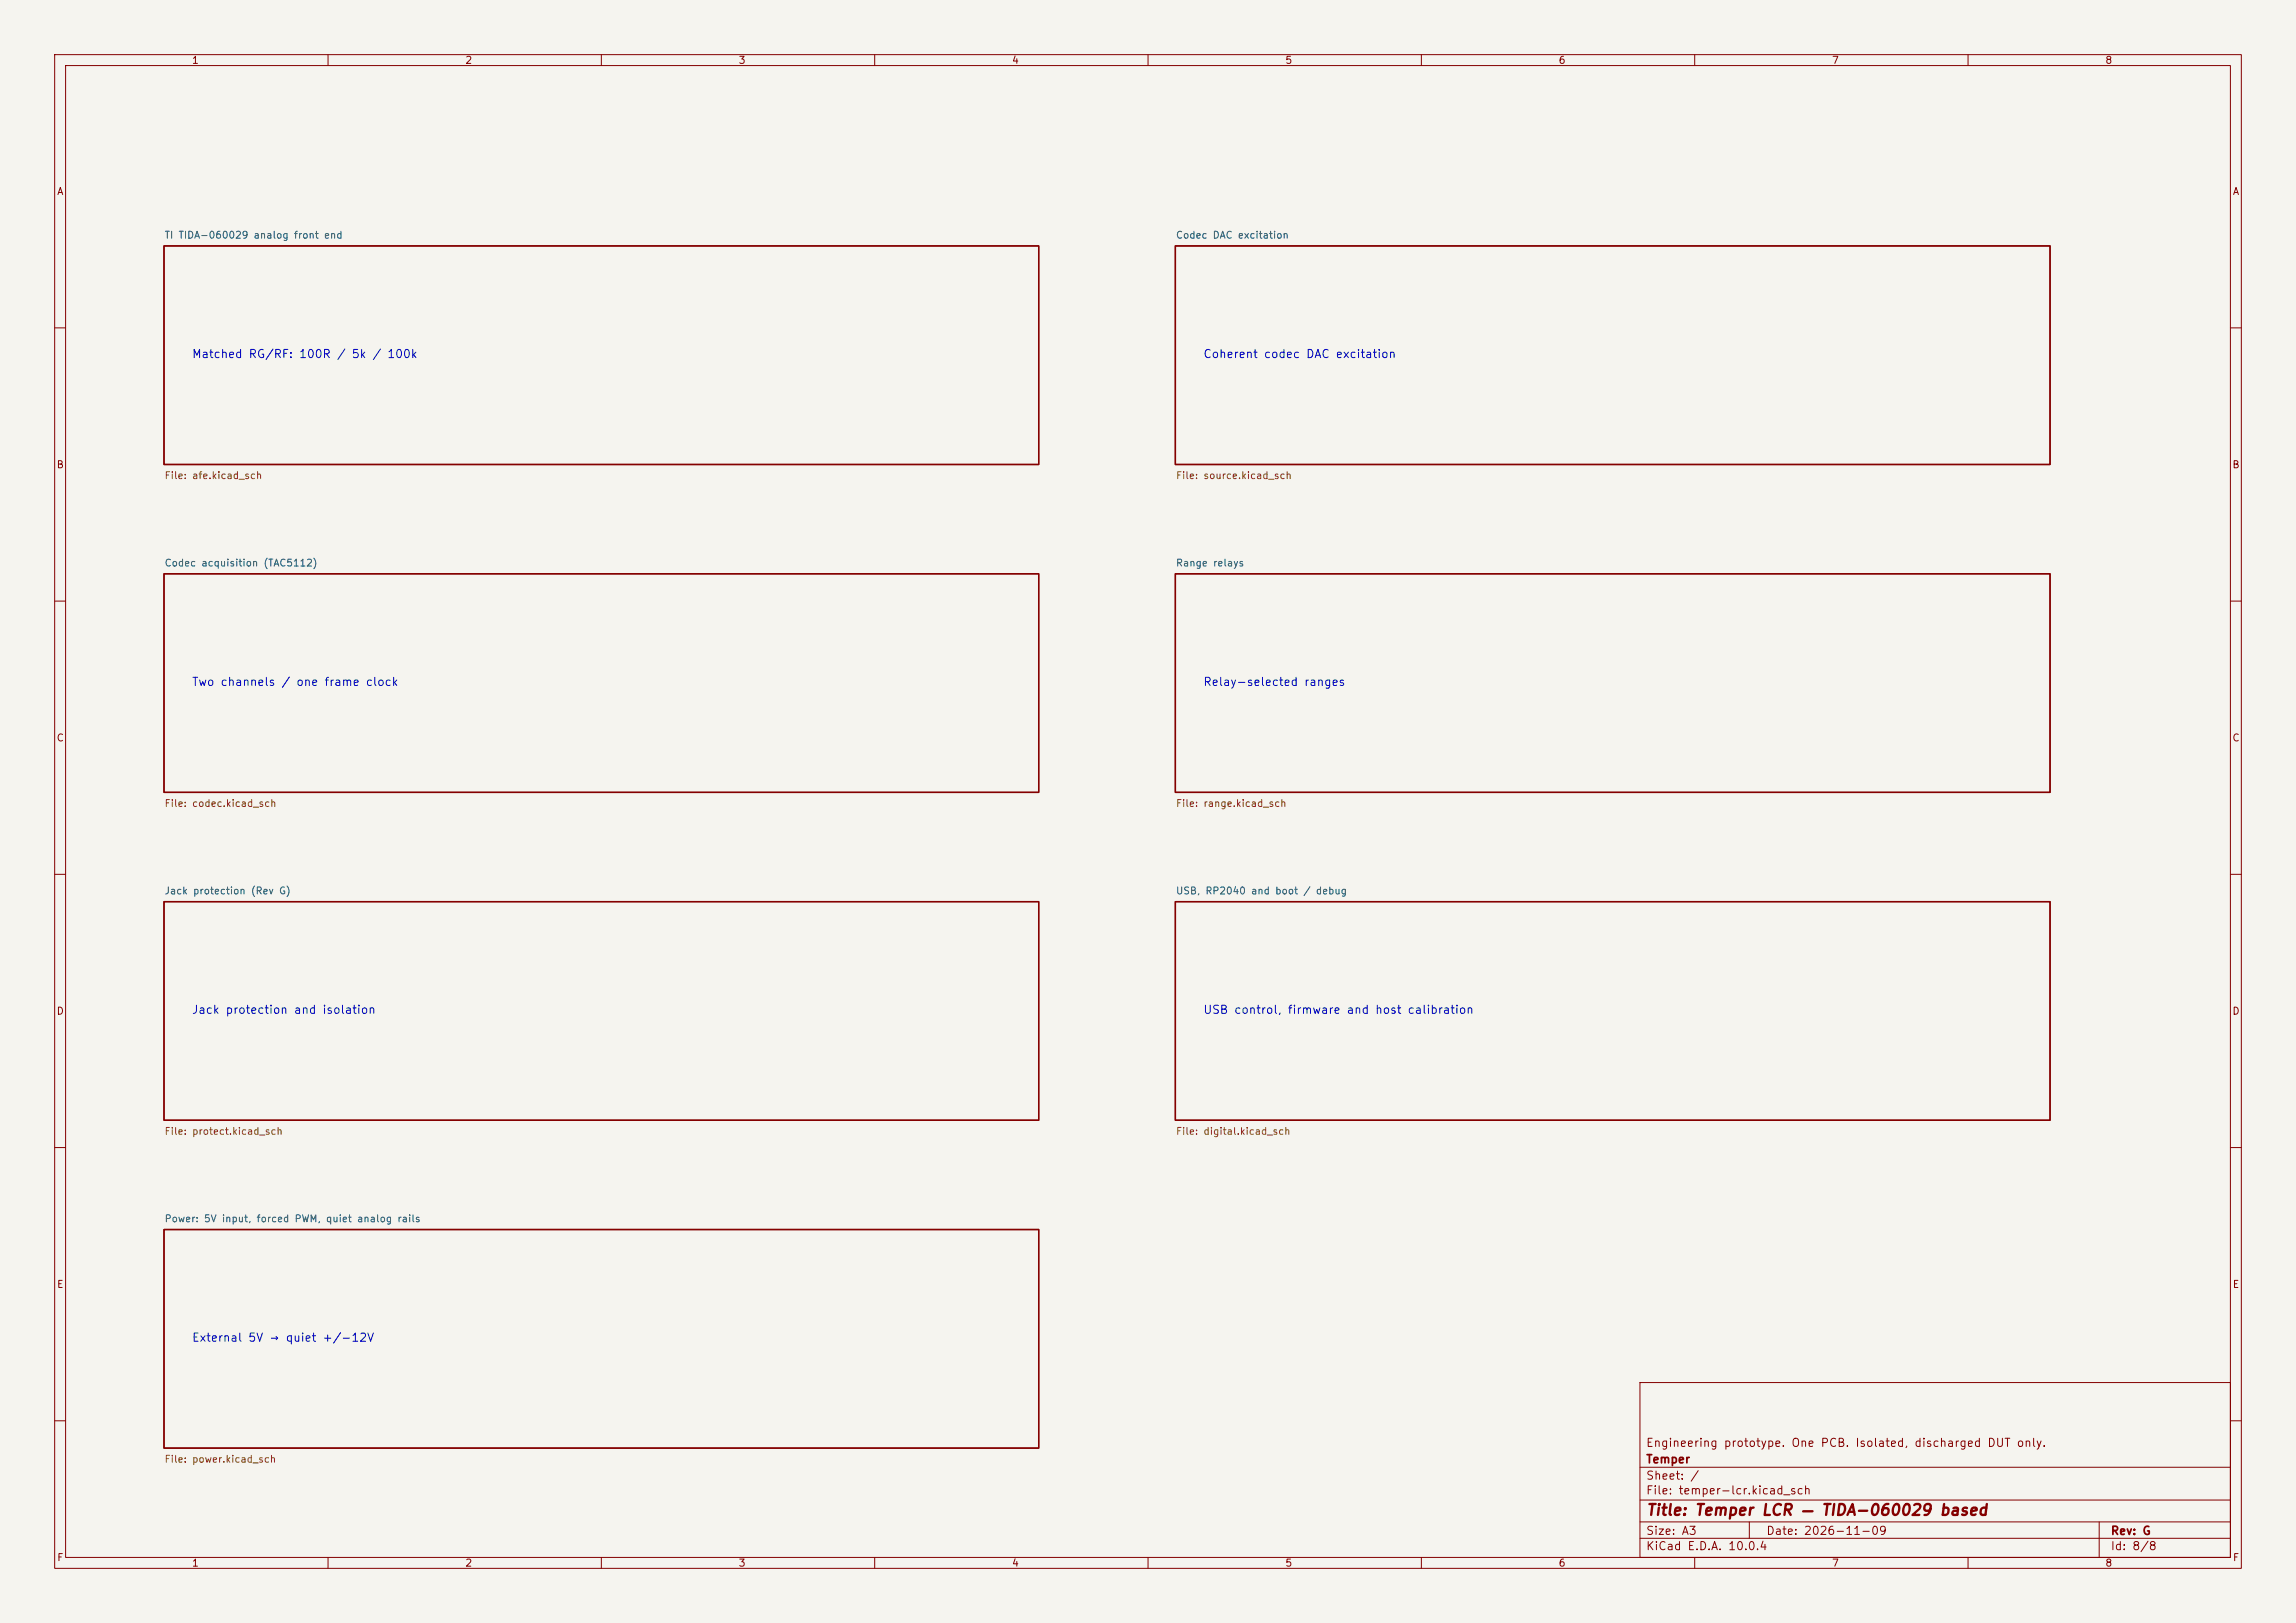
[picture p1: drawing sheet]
<svg xmlns="http://www.w3.org/2000/svg" width="420mm" height="297mm" viewBox="0 0 420 297" stroke-linecap="round" stroke-linejoin="round" font-family="sans-serif">
<defs><g id="words">
<text font-size="2" fill="#840000" x="301" y="277.8">Title: Temper LCR — TIDA-060029 based</text>
<g font-size="1.5" fill="#0000c2">
<text x="35" y="65.9">Matched RG/RF: 100R / 5k / 100k</text>
<text x="220" y="65.9">Coherent codec DAC excitation</text>
<text x="35" y="125.9">Two channels / one frame clock</text>
<text x="220" y="125.9">Relay-selected ranges</text>
<text x="35" y="185.9">Jack protection and isolation</text>
<text x="220" y="185.9">USB control, firmware and host calibration</text>
<text x="35" y="245.9">External 5V → quiet +/-12V</text>
</g>
<g font-size="1.5" fill="#840000">
<text x="301" y="268.1">Temper</text>
<text x="301" y="265.1">Engineering prototype. One PCB. Isolated, discharged DUT only.</text>
<text x="301" y="273.8">File: temper-lcr.kicad_sch</text>
<text x="301" y="271.1">Sheet: /</text>
<text x="301" y="281.2">Size: A3</text>
<text x="323" y="281.2">Date: 2026-11-09</text>
<text x="386" y="281.2">Rev: G</text>
<text x="301" y="284">KiCad E.D.A. 10.0.4</text>
<text x="386" y="284">Id: 8/8</text>
</g>
<g font-size="1.3" fill="#840000">
<text x="35" y="12">1</text>
<text x="85" y="12">2</text>
<text x="135" y="12">3</text>
<text x="185" y="12">4</text>
<text x="235" y="12">5</text>
<text x="285" y="12">6</text>
<text x="335" y="12">7</text>
<text x="385" y="12">8</text>
<text x="10.3" y="36">A</text>
<text x="408.3" y="36">A</text>
<text x="10.3" y="86">B</text>
<text x="408.2" y="86">B</text>
<text x="10.3" y="136">C</text>
<text x="408.2" y="136">C</text>
<text x="10.3" y="186">D</text>
<text x="408.2" y="186">D</text>
<text x="10.3" y="236">E</text>
<text x="408.3" y="236">E</text>
<text x="10.3" y="286">F</text>
<text x="35" y="287">1</text>
<text x="85" y="287">2</text>
<text x="135" y="287">3</text>
<text x="185" y="287">4</text>
<text x="235" y="287">5</text>
<text x="285" y="287">6</text>
<text x="335" y="287">7</text>
<text x="385" y="287">8</text>
<text x="408.3" y="286">F</text>
</g>
<g font-size="1.3" fill="#006464">
<text x="30" y="44">TI TIDA-060029 analog front end</text>
<text x="215" y="44">Codec DAC excitation</text>
<text x="30" y="104">Codec acquisition (TAC5112)</text>
<text x="215" y="104">Range relays</text>
<text x="30" y="164">Jack protection (Rev G)</text>
<text x="215" y="164">USB, RP2040 and boot / debug</text>
<text x="30" y="224">Power: 5V input, forced PWM, quiet analog rails</text>
</g>
<g font-size="1.3" fill="#725600">
<text x="30" y="88">File: afe.kicad_sch</text>
<text x="215" y="88">File: source.kicad_sch</text>
<text x="30" y="148">File: codec.kicad_sch</text>
<text x="215" y="148">File: range.kicad_sch</text>
<text x="30" y="208">File: protect.kicad_sch</text>
<text x="215" y="208">File: digital.kicad_sch</text>
<text x="30" y="268">File: power.kicad_sch</text>
</g>
</g></defs>
<path d="M0 0h420v297h-420z" fill="#f5f4ef" stroke="#f5f4ef" stroke-width=".18"/>
<g fill="none" stroke="#840000" stroke-width=".18">
<path d="M10 10h400v277h-400zM12 12h396v273h-396zM60 10v2M110 10v2M160 10v2M210 10v2M260 10v2M310 10v2M360 10v2M10 60h2M408 60h2M10 110h2"/>
<path d="M408 110h2M10 160h2M408 160h2M10 210h2M408 210h2M300 253h108v32h-108zM10 260h2M300 278.5h108M300 274.5h108M300 268.5h108M320 278.5v3M384 278.5v6.5"/>
<path d="M408 260h2M60 285v2M110 285v2M160 285v2M210 285v2M260 285v2M300 281.5h108M310 285v2M360 285v2"/>
</g>
<path d="M30 45h160v40h-160zM215 45h160v40h-160zM30 105h160v40h-160zM215 105h160v40h-160zM30 165h160v40h-160zM215 165h160v40h-160zM30 225h160v40h-160z" fill="none" stroke="#840000" stroke-width=".25"/>
<use href="#words"/>
</svg>
